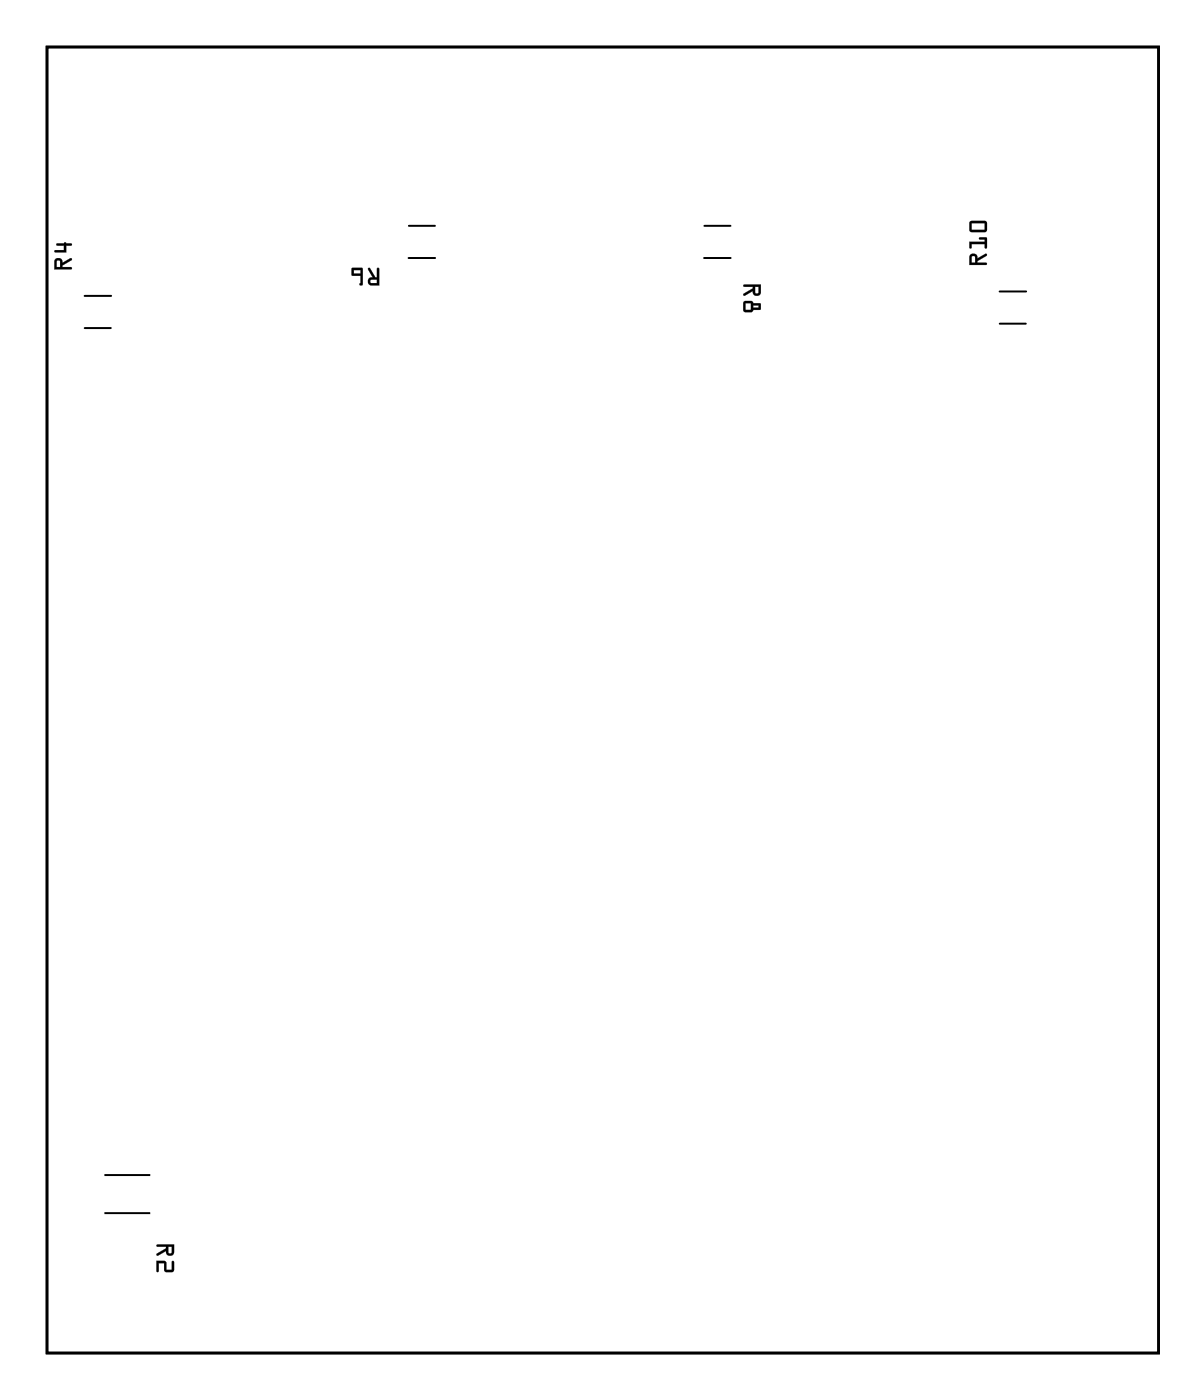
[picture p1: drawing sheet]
<svg xmlns="http://www.w3.org/2000/svg" width="93mm" height="108mm" viewBox="0 0 93 108" stroke-linecap="round" stroke-linejoin="round" font-family="sans-serif">
<path d="M3.6 3.6h86v101.1h-86z" fill="none" stroke="#000" stroke-width=".2"/>
<g fill="#000">
<path d="M6.6 90.8h.9v3.1h-.9zM12.2 90.8h.8v3.1h-.8z"/>
<path d="M3.6 3.6h86v101.1h-86zM3.6 3.6v101.1h86v-101.1z"/>
<path d="M4.3 20a.32 .32 0 0 1 .4 0 .32 .32 0 0 1 .1 .3l.7-.3 .1 .1-.8 .4v.2h.7l.1 .1h-1.4zM4.4 20.2v.5h.2v-.5zM4.4 18.9l.5-.1 .1-.1 .6 .2-.1 .1h-.4v.5h-.8h-.1l.1-.1 .6-.1v-.3h-.5z"/>
<path d="M4.3 20a.32 .32 0 0 1 .4 0 .32 .32 0 0 1 .1 .3l.6-.3a.1 .1 0 0 1 .2 0 .1 .1 0 0 1-.1 .1l-.7 .4v.2h.7a.1 .1 0 0 1 .1 0 .1 .1 0 0 1-.1 .1h-1.3v-.6zM4.3 20.1l-.1 .7h1.4l-.1-.1h-.7v-.2l.7-.4v-.1l-.7 .3a.31 .31 0 0 0-.1-.3 .31 .31 0 0 0-.4 .1zM4.4 20.2v.5h.2v-.5zM4.4 20.2h.3v.5h-.3zM4.4 18.8h.5a.09 .09 0 0 1 .1-.1 .09 .09 0 0 1 .1 .1h.4a.1 .1 0 0 1 .1 .1 .1 .1 0 0 1-.1 .1h-.4v.5h-.8a.1 .1 0 0 1-.1-.1 .1 .1 0 0 1 .1-.1h.6v-.3h-.5zM4.4 18.9v.1h.6v.4h-.7l-.1 .1h.1h.8v-.5h.4l.1-.1-.6-.2v.1z"/>
<path d="M28.5 20.7l.1 .1 .4 .7h.2v-.7l.1-.1v.1v1.3h-.6a.31 .31 0 0 1-.2-.4 .31 .31 0 0 1 .3-.2zM28.7 21.7v.2h.5v-.3zM27.2 20.7l.9 .1-.1 1.3-.2-.1 .1-.1v-.6h-.7zM27.4 20.9v.3h.5v-.3z"/>
<path d="M28.5 20.7l.1 .1 .4 .7h.2l-.1-.7a.1 .1 0 0 1 .1-.1 .1 .1 0 0 1 .1 .1v1.3h-.6a.32 .32 0 0 1-.2-.4 .32 .32 0 0 1 .3-.2l-.3-.6zM28.5 20.7v.1l.3 .7a.31 .31 0 0 0-.3 .2 .31 .31 0 0 0 .2 .4h.6v-1.3v-.1l-.1 .1v.7h-.2l-.4-.7zM28.7 21.7v.2h.5v-.3zM28.7 21.7l.5-.1v.3h-.5zM27.2 20.7l.9 .1v1.2l-.2 .1a.09 .09 0 0 1-.1-.1 .09 .09 0 0 1 .1-.1v-.6h-.7zM27.2 20.7v.6h.7v.6l-.1 .1 .2 .1v-1.3zM27.4 20.9v.3h.5v-.3zM27.4 20.9h.5v.3h-.5z"/>
<path d="M57.5 22h1.4v.6a.31 .31 0 0 1-.4 .3 .31 .31 0 0 1-.3-.4l-.7 .4v-.2l.7-.4v-.1h-.7zM58.4 22.2v.4l.2 .1 .1-.5zM57.5 23.3h.6l.2 .2h.5v.4l-.5 .1-.2 .2-.5-.1-.1-.1zM57.7 23.5v.5h.4v-.5zM58.3 23.6v.2h.4v-.2z"/>
<path d="M57.5 22h1.4v.6a.32 .32 0 0 1-.4 .3 .32 .32 0 0 1-.3-.4l-.6 .4a.1 .1 0 0 1-.1-.1 .1 .1 0 0 1 0-.1l.7-.4v-.1h-.7zM57.5 22l.1 .2h.6v.1l-.7 .4 .1 .2 .6-.4a.31 .31 0 0 0 .3 .4 .31 .31 0 0 0 .3-.3l.1-.6zM58.4 22.2v.4l.2 .1 .1-.5zM58.4 22.2h.3l-.1 .5h-.2zM57.5 23.3h.6l.2 .2h.5l.1 .4-.6 .1-.2 .2-.5-.1-.1-.1zM57.6 23.3l-.1 .7 .1 .1h.5l.2-.1 .5-.1v-.4h-.5l-.2-.2zM57.7 23.5v.5h.4v-.5zM57.7 23.4h.4v.6h-.4zM58.3 23.6v.2h.4v-.2zM58.3 23.6h.4v.2h-.4z"/>
<path d="M75.1 19.7a.32 .32 0 0 1 .3-.1 .32 .32 0 0 1 .2 .4l.7-.4v.2l-.7 .4v.1h.7v.1l-1.3 .1zM75.2 19.8v.5h.2v-.4zM75 18.7h1.2v-.2h-.4l-.1-.1h.6v.8h-.1v-.3h-1v.3h-.2zM75 17.1h1.2l.1 .2v.5l-.1 .2-1.1-.1-.1-.1zM75.2 17.3v.5h1v-.5z"/>
<path d="M75.1 19.7a.32 .32 0 0 1 .3-.1 .32 .32 0 0 1 .2 .4l.6-.4a.1 .1 0 0 1 .1 .1 .1 .1 0 0 1 0 .1l-.7 .4v.1h.7a.1 .1 0 0 1 .1 .1 .1 .1 0 0 1-.1 .1h-1.3v-.6zM75.1 19.7l-.1 .8 1.3-.1v-.1h-.7v-.1l.7-.4v-.2l-.7 .4a.31 .31 0 0 0-.2-.3 .31 .31 0 0 0-.3 0zM75.2 19.8v.5h.2v-.4zM75.2 19.8l.2 .1v.4h-.2zM75 18.7h1.2v-.2h-.4a.1 .1 0 0 1-.1-.1 .1 .1 0 0 1 .1-.1l.5 .1 .1 .7a.1 .1 0 0 1-.1 .1 .1 .1 0 0 1-.1-.1v-.2h-1v.2a.1 .1 0 0 1-.1 .1 .1 .1 0 0 1-.1-.1zM75 18.7v.5h.1l.1-.3h1v.3h.1v-.8h-.6l.1 .1h.4v.2zM75 17.1h1.2l.2 .2-.1 .6-.1 .1h-1.1l-.1-.2zM75 17.1v.7l.1 .1h1.1l.1-.1v-.5l-.1-.2zM75.2 17.3v.5h1v-.5zM75.2 17.3h1v.5h-1z"/>
<path d="M12.1 96.3h1.4v.6a.31 .31 0 0 1-.4 .2 .31 .31 0 0 1-.3-.3l-.6 .3-.1-.1 .7-.4v-.2h-.6zM13 96.4v.5l.2 .1 .1-.6zM12.1 97.5l.7 .1 .1 .6h.4v-.6l.1-.1 .1 .8-.2 .1h-.5l-.1-.2v-.5h-.4v.6l-.1 .1z"/>
<path d="M12.1 96.3h1.4v.6a.32 .32 0 0 1-.4 .2 .32 .32 0 0 1-.3-.3l-.6 .3a.1 .1 0 0 1-.1 0 .1 .1 0 0 1 0-.1l.7-.4v-.2h-.6zM12.1 96.3l.1 .1h.7v.2l-.8 .4 .1 .1 .7-.3a.31 .31 0 0 0 .2 .3 .31 .31 0 0 0 .4-.2v-.6zM13 96.4v.5l.2 .1 .1-.6zM13 96.4h.3l-.1 .6-.2-.1zM12.1 97.5l.7 .1 .1 .6h.4v-.6a.1 .1 0 0 1 .1-.1 .1 .1 0 0 1 .1 .1v.6l-.1 .2h-.7v-.7h-.4v.6a.1 .1 0 0 1-.1 .1 .1 .1 0 0 1-.1-.1zM12.1 97.5l.1 .9 .1-.1v-.6h.4v.5l.1 .2h.5l.1-.1v-.7h-.1v.6h-.4l-.1-.6z"/>
</g>
<path d="M31.6 20h2.1M31.6 17.5h2M54.5 20h2M54.5 17.5h2M6.5 22.9h2.1M6.6 25.4h2M77.3 22.5h2.1M77.3 25h2.1M7.5 90.9h4.7M7.5 93.8h4.7" fill="none" stroke="#000" stroke-width=".15"/>
<path d="M85.4 55.9h1.8v1.8h-1.8z" fill="#fff"/>
<path d="M85.4 55.9h1.8v1.8h-1.8z" fill="none" stroke="#fff" stroke-width=".76" stroke-linecap="butt"/>
<circle cx="86.3" cy="56.8" r=".91" fill="#fff"/>
<circle cx="86.3" cy="56.8" r=".91" fill="none" stroke="#fff" stroke-width=".76" stroke-linecap="butt"/>
<circle cx="86.3" cy="49.2" r=".91" fill="#fff"/>
<circle cx="86.3" cy="49.2" r=".91" fill="none" stroke="#fff" stroke-width=".76" stroke-linecap="butt"/>
<circle cx="54.7" cy="100.8" r=".75" fill="#fff"/>
<circle cx="54.7" cy="100.8" r=".75" fill="none" stroke="#fff" stroke-width=".56"/>
<circle cx="74.4" cy="88.1" r=".75" fill="#fff"/>
<circle cx="74.4" cy="88.1" r=".75" fill="none" stroke="#fff" stroke-width=".56"/>
<circle cx="76.1" cy="82.2" r=".75" fill="#fff"/>
<circle cx="76.1" cy="82.2" r=".75" fill="none" stroke="#fff" stroke-width=".56"/>
<circle cx="66.4" cy="97.4" r=".75" fill="#fff"/>
<circle cx="66.4" cy="97.4" r=".75" fill="none" stroke="#fff" stroke-width=".56"/>
<circle cx="76.2" cy="76" r=".75" fill="#fff"/>
<circle cx="76.2" cy="76" r=".75" fill="none" stroke="#fff" stroke-width=".56"/>
<circle cx="41.4" cy="75.6" r=".66" fill="#fff"/>
<circle cx="41.4" cy="75.6" r=".66" fill="none" stroke="#fff" stroke-width=".56"/>
<path d="M40.8 74.9h1.3v1.3h-1.3z" fill="#fff"/>
<path d="M40.8 74.9h1.3v1.3h-1.3z" fill="none" stroke="#fff" stroke-width=".56"/>
<circle cx="44" cy="75.6" r=".66" fill="#fff"/>
<circle cx="44" cy="75.6" r=".66" fill="none" stroke="#fff" stroke-width=".56"/>
<circle cx="41.4" cy="78.1" r=".66" fill="#fff"/>
<circle cx="41.4" cy="78.1" r=".66" fill="none" stroke="#fff" stroke-width=".56"/>
<circle cx="44" cy="78.1" r=".66" fill="#fff"/>
<circle cx="44" cy="78.1" r=".66" fill="none" stroke="#fff" stroke-width=".56"/>
<circle cx="41.4" cy="80.7" r=".66" fill="#fff"/>
<circle cx="41.4" cy="80.7" r=".66" fill="none" stroke="#fff" stroke-width=".56"/>
<circle cx="74.4" cy="70.1" r=".75" fill="#fff"/>
<circle cx="74.4" cy="70.1" r=".75" fill="none" stroke="#fff" stroke-width=".56"/>
<circle cx="44" cy="80.7" r=".66" fill="#fff"/>
<circle cx="44" cy="80.7" r=".66" fill="none" stroke="#fff" stroke-width=".56"/>
<circle cx="71.1" cy="93.3" r=".75" fill="#fff"/>
<circle cx="71.1" cy="93.3" r=".75" fill="none" stroke="#fff" stroke-width=".56"/>
<circle cx="60.8" cy="100" r=".75" fill="#fff"/>
<circle cx="60.8" cy="100" r=".75" fill="none" stroke="#fff" stroke-width=".56"/>
<circle cx="66.4" cy="60.9" r=".75" fill="#fff"/>
<circle cx="66.4" cy="60.9" r=".75" fill="none" stroke="#fff" stroke-width=".56"/>
<circle cx="33.2" cy="76" r=".75" fill="#fff"/>
<circle cx="33.2" cy="76" r=".75" fill="none" stroke="#fff" stroke-width=".56"/>
<circle cx="33.2" cy="82.2" r=".75" fill="#fff"/>
<circle cx="33.2" cy="82.2" r=".75" fill="none" stroke="#fff" stroke-width=".56"/>
<circle cx="35" cy="88.2" r=".75" fill="#fff"/>
<circle cx="35" cy="88.2" r=".75" fill="none" stroke="#fff" stroke-width=".56"/>
<circle cx="38.3" cy="93.3" r=".75" fill="#fff"/>
<circle cx="38.3" cy="93.3" r=".75" fill="none" stroke="#fff" stroke-width=".56"/>
<circle cx="43" cy="97.4" r=".75" fill="#fff"/>
<circle cx="43" cy="97.4" r=".75" fill="none" stroke="#fff" stroke-width=".56"/>
<circle cx="48.6" cy="99.9" r=".75" fill="#fff"/>
<circle cx="48.6" cy="99.9" r=".75" fill="none" stroke="#fff" stroke-width=".56"/>
<circle cx="60.8" cy="58.3" r=".75" fill="#fff"/>
<circle cx="60.8" cy="58.3" r=".75" fill="none" stroke="#fff" stroke-width=".56"/>
<circle cx="54.7" cy="57.5" r=".75" fill="#fff"/>
<circle cx="54.7" cy="57.5" r=".75" fill="none" stroke="#fff" stroke-width=".56"/>
<circle cx="48.6" cy="58.3" r=".75" fill="#fff"/>
<circle cx="48.6" cy="58.3" r=".75" fill="none" stroke="#fff" stroke-width=".56"/>
<circle cx="43" cy="60.9" r=".75" fill="#fff"/>
<circle cx="43" cy="60.9" r=".75" fill="none" stroke="#fff" stroke-width=".56"/>
<circle cx="38.3" cy="64.9" r=".75" fill="#fff"/>
<circle cx="38.3" cy="64.9" r=".75" fill="none" stroke="#fff" stroke-width=".56"/>
<circle cx="35" cy="70.1" r=".75" fill="#fff"/>
<circle cx="35" cy="70.1" r=".75" fill="none" stroke="#fff" stroke-width=".56"/>
<circle cx="71.1" cy="64.9" r=".75" fill="#fff"/>
<circle cx="71.1" cy="64.9" r=".75" fill="none" stroke="#fff" stroke-width=".56"/>
<path d="M17 79.4l1 1-1 1.1-1.1-1.1z" fill="#fff"/>
<path d="M17 79.4l1 1-1 1.1-1.1-1.1z" fill="none" stroke="#fff" stroke-width=".76" stroke-linecap="butt"/>
<circle cx="17" cy="80.4" r=".74" fill="#fff"/>
<circle cx="17" cy="80.4" r=".74" fill="none" stroke="#fff" stroke-width=".76" stroke-linecap="butt"/>
<circle cx="15.2" cy="82.2" r=".74" fill="#fff"/>
<circle cx="15.2" cy="82.2" r=".74" fill="none" stroke="#fff" stroke-width=".76" stroke-linecap="butt"/>
<circle cx="15.2" cy="34" r=".72" fill="#fff"/>
<circle cx="15.2" cy="34" r=".72" fill="none" stroke="#fff" stroke-width=".69" stroke-linecap="butt"/>
<circle cx="17.7" cy="34" r=".72" fill="#fff"/>
<circle cx="17.7" cy="34" r=".72" fill="none" stroke="#fff" stroke-width=".69" stroke-linecap="butt"/>
<circle cx="20.3" cy="34" r=".72" fill="#fff"/>
<circle cx="20.3" cy="34" r=".72" fill="none" stroke="#fff" stroke-width=".69" stroke-linecap="butt"/>
<circle cx="22.8" cy="34" r=".72" fill="#fff"/>
<circle cx="22.8" cy="34" r=".72" fill="none" stroke="#fff" stroke-width=".69" stroke-linecap="butt"/>
<circle cx="25.3" cy="34" r=".72" fill="#fff"/>
<circle cx="25.3" cy="34" r=".72" fill="none" stroke="#fff" stroke-width=".69" stroke-linecap="butt"/>
<circle cx="27.9" cy="34" r=".72" fill="#fff"/>
<circle cx="27.9" cy="34" r=".72" fill="none" stroke="#fff" stroke-width=".69" stroke-linecap="butt"/>
<circle cx="30.4" cy="34" r=".72" fill="#fff"/>
<circle cx="30.4" cy="34" r=".72" fill="none" stroke="#fff" stroke-width=".69" stroke-linecap="butt"/>
<circle cx="33" cy="34" r=".72" fill="#fff"/>
<circle cx="33" cy="34" r=".72" fill="none" stroke="#fff" stroke-width=".69" stroke-linecap="butt"/>
<circle cx="35.5" cy="34" r=".72" fill="#fff"/>
<circle cx="35.5" cy="34" r=".72" fill="none" stroke="#fff" stroke-width=".69" stroke-linecap="butt"/>
<circle cx="38" cy="34" r=".72" fill="#fff"/>
<circle cx="38" cy="34" r=".72" fill="none" stroke="#fff" stroke-width=".69" stroke-linecap="butt"/>
<circle cx="40.6" cy="34" r=".72" fill="#fff"/>
<circle cx="40.6" cy="34" r=".72" fill="none" stroke="#fff" stroke-width=".69" stroke-linecap="butt"/>
<circle cx="43.1" cy="34" r=".72" fill="#fff"/>
<circle cx="43.1" cy="34" r=".72" fill="none" stroke="#fff" stroke-width=".69" stroke-linecap="butt"/>
<circle cx="45.7" cy="34" r=".72" fill="#fff"/>
<circle cx="45.7" cy="34" r=".72" fill="none" stroke="#fff" stroke-width=".69" stroke-linecap="butt"/>
<circle cx="48.2" cy="34" r=".72" fill="#fff"/>
<circle cx="48.2" cy="34" r=".72" fill="none" stroke="#fff" stroke-width=".69" stroke-linecap="butt"/>
<circle cx="50.7" cy="34" r=".72" fill="#fff"/>
<circle cx="50.7" cy="34" r=".72" fill="none" stroke="#fff" stroke-width=".69" stroke-linecap="butt"/>
<circle cx="53.3" cy="34" r=".72" fill="#fff"/>
<circle cx="53.3" cy="34" r=".72" fill="none" stroke="#fff" stroke-width=".69" stroke-linecap="butt"/>
<circle cx="25.3" cy="49.2" r=".72" fill="#fff"/>
<circle cx="25.3" cy="49.2" r=".72" fill="none" stroke="#fff" stroke-width=".69" stroke-linecap="butt"/>
<circle cx="27.9" cy="49.2" r=".72" fill="#fff"/>
<circle cx="27.9" cy="49.2" r=".72" fill="none" stroke="#fff" stroke-width=".69" stroke-linecap="butt"/>
<circle cx="30.4" cy="49.2" r=".72" fill="#fff"/>
<circle cx="30.4" cy="49.2" r=".72" fill="none" stroke="#fff" stroke-width=".69" stroke-linecap="butt"/>
<circle cx="33" cy="49.2" r=".72" fill="#fff"/>
<circle cx="33" cy="49.2" r=".72" fill="none" stroke="#fff" stroke-width=".69" stroke-linecap="butt"/>
<circle cx="35.5" cy="49.2" r=".72" fill="#fff"/>
<circle cx="35.5" cy="49.2" r=".72" fill="none" stroke="#fff" stroke-width=".69" stroke-linecap="butt"/>
<circle cx="38" cy="49.2" r=".72" fill="#fff"/>
<circle cx="38" cy="49.2" r=".72" fill="none" stroke="#fff" stroke-width=".69" stroke-linecap="butt"/>
<circle cx="40.6" cy="49.2" r=".72" fill="#fff"/>
<circle cx="40.6" cy="49.2" r=".72" fill="none" stroke="#fff" stroke-width=".69" stroke-linecap="butt"/>
<circle cx="43.1" cy="49.2" r=".72" fill="#fff"/>
<circle cx="43.1" cy="49.2" r=".72" fill="none" stroke="#fff" stroke-width=".69" stroke-linecap="butt"/>
<path d="M11.7 90.8h1.8v3.2h-1.8z" fill="#fff"/>
<path d="M11.7 90.8h1.8v3.2h-1.8z" fill="none" stroke="#fff" stroke-width=".25"/>
<path d="M6.1 90.8h1.8v3.2h-1.8z" fill="#fff"/>
<path d="M6.1 90.8h1.8v3.2h-1.8z" fill="none" stroke="#fff" stroke-width=".25"/>
<path d="M60.1 30.6h1.6v1.6h-1.6z" fill="#fff"/>
<path d="M60.1 30.6h1.6v1.6h-1.6z" fill="none" stroke="#fff" stroke-width=".66" stroke-linecap="butt"/>
<circle cx="60.9" cy="31.4" r=".74" fill="#fff"/>
<circle cx="60.9" cy="31.4" r=".74" fill="none" stroke="#fff" stroke-width=".76" stroke-linecap="butt"/>
<circle cx="60.9" cy="34" r=".74" fill="#fff"/>
<circle cx="60.9" cy="34" r=".74" fill="none" stroke="#fff" stroke-width=".76" stroke-linecap="butt"/>
<circle cx="60.9" cy="36.5" r=".74" fill="#fff"/>
<circle cx="60.9" cy="36.5" r=".74" fill="none" stroke="#fff" stroke-width=".76" stroke-linecap="butt"/>
<circle cx="60.9" cy="39" r=".74" fill="#fff"/>
<circle cx="60.9" cy="39" r=".74" fill="none" stroke="#fff" stroke-width=".76" stroke-linecap="butt"/>
<circle cx="60.9" cy="41.6" r=".74" fill="#fff"/>
<circle cx="60.9" cy="41.6" r=".74" fill="none" stroke="#fff" stroke-width=".76" stroke-linecap="butt"/>
<circle cx="60.9" cy="44.1" r=".74" fill="#fff"/>
<circle cx="60.9" cy="44.1" r=".74" fill="none" stroke="#fff" stroke-width=".76" stroke-linecap="butt"/>
<circle cx="60.9" cy="46.7" r=".74" fill="#fff"/>
<circle cx="60.9" cy="46.7" r=".74" fill="none" stroke="#fff" stroke-width=".76" stroke-linecap="butt"/>
<circle cx="60.9" cy="49.2" r=".74" fill="#fff"/>
<circle cx="60.9" cy="49.2" r=".74" fill="none" stroke="#fff" stroke-width=".76" stroke-linecap="butt"/>
<path d="M11.9 12.9h1.5v1.5h-1.5z" fill="#fff"/>
<path d="M11.9 12.9h1.5v1.5h-1.5z" fill="none" stroke="#fff" stroke-width=".76" stroke-linecap="butt"/>
<circle cx="12.6" cy="13.6" r=".74" fill="#fff"/>
<circle cx="12.6" cy="13.6" r=".74" fill="none" stroke="#fff" stroke-width=".76" stroke-linecap="butt"/>
<circle cx="10.1" cy="13.6" r=".74" fill="#fff"/>
<circle cx="10.1" cy="13.6" r=".74" fill="none" stroke="#fff" stroke-width=".76" stroke-linecap="butt"/>
<path d="M8.9 22.8h1.8v2.7h-1.8z" fill="#fff"/>
<path d="M8.9 22.8h1.8v2.7h-1.8z" fill="none" stroke="#fff" stroke-width=".25"/>
<path d="M4.5 22.8h1.8v2.7h-1.8z" fill="#fff"/>
<path d="M4.5 22.8h1.8v2.7h-1.8z" fill="none" stroke="#fff" stroke-width=".25"/>
<path d="M37.3 7.8h1.5v1.5h-1.5z" fill="#fff"/>
<path d="M37.3 7.8h1.5v1.5h-1.5z" fill="none" stroke="#fff" stroke-width=".76" stroke-linecap="butt"/>
<circle cx="38" cy="8.6" r=".74" fill="#fff"/>
<circle cx="38" cy="8.6" r=".74" fill="none" stroke="#fff" stroke-width=".76" stroke-linecap="butt"/>
<circle cx="35.5" cy="8.6" r=".74" fill="#fff"/>
<circle cx="35.5" cy="8.6" r=".74" fill="none" stroke="#fff" stroke-width=".76" stroke-linecap="butt"/>
<path d="M29.5 17.4h1.8v2.7h-1.8z" fill="#fff"/>
<path d="M29.5 17.4h1.8v2.7h-1.8z" fill="none" stroke="#fff" stroke-width=".25"/>
<path d="M33.9 17.4h1.8v2.7h-1.8z" fill="#fff"/>
<path d="M33.9 17.4h1.8v2.7h-1.8z" fill="none" stroke="#fff" stroke-width=".25"/>
<path d="M65.3 12.9h1.4v1.5h-1.4z" fill="#fff"/>
<path d="M65.3 12.9h1.4v1.5h-1.4z" fill="none" stroke="#fff" stroke-width=".76" stroke-linecap="butt"/>
<circle cx="66" cy="13.6" r=".74" fill="#fff"/>
<circle cx="66" cy="13.6" r=".74" fill="none" stroke="#fff" stroke-width=".76" stroke-linecap="butt"/>
<circle cx="63.4" cy="13.6" r=".74" fill="#fff"/>
<circle cx="63.4" cy="13.6" r=".74" fill="none" stroke="#fff" stroke-width=".76" stroke-linecap="butt"/>
<path d="M52.4 17.4h1.8v2.7h-1.8z" fill="#fff"/>
<path d="M52.4 17.4h1.8v2.7h-1.8z" fill="none" stroke="#fff" stroke-width=".25"/>
<path d="M56.8 17.4h1.8v2.7h-1.8z" fill="#fff"/>
<path d="M56.8 17.4h1.8v2.7h-1.8z" fill="none" stroke="#fff" stroke-width=".25"/>
<path d="M85.6 33.2h1.4v1.5h-1.4z" fill="#fff"/>
<path d="M85.6 33.2h1.4v1.5h-1.4z" fill="none" stroke="#fff" stroke-width=".76" stroke-linecap="butt"/>
<circle cx="86.3" cy="34" r=".74" fill="#fff"/>
<circle cx="86.3" cy="34" r=".74" fill="none" stroke="#fff" stroke-width=".76" stroke-linecap="butt"/>
<circle cx="83.8" cy="34" r=".74" fill="#fff"/>
<circle cx="83.8" cy="34" r=".74" fill="none" stroke="#fff" stroke-width=".76" stroke-linecap="butt"/>
<path d="M79.6 22.4h1.8v2.7h-1.8z" fill="#fff"/>
<path d="M79.6 22.4h1.8v2.7h-1.8z" fill="none" stroke="#fff" stroke-width=".25"/>
<path d="M75.2 22.4h1.8v2.7h-1.8z" fill="#fff"/>
<path d="M75.2 22.4h1.8v2.7h-1.8z" fill="none" stroke="#fff" stroke-width=".25"/>
</svg>
